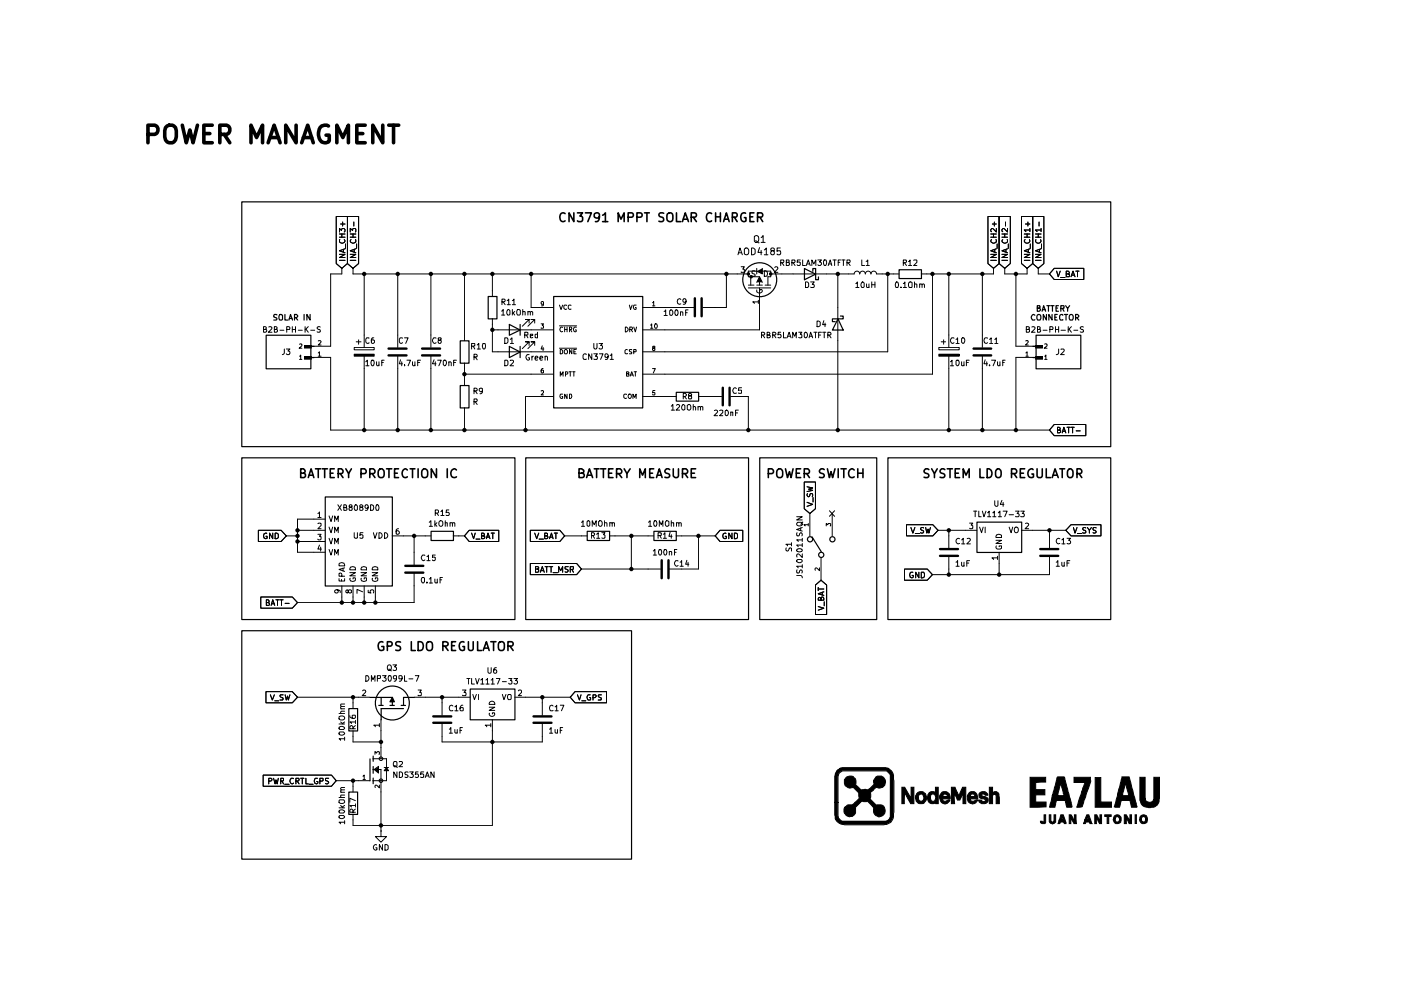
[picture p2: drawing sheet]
<svg xmlns="http://www.w3.org/2000/svg" width="297mm" height="210mm" viewBox="0 0 297 210" stroke-linecap="round" stroke-linejoin="round" font-family="sans-serif">
<g fill="none" stroke="#000" stroke-width=".21">
<path d="M71.3 45.9h2.4v10l-1.2 1-1.2-1zM72 53.9h1.2l-1.2 .7h1.2M72 49.2v-.8l.4 .5 .1-.4 .4-.1 .3 .3v.3l-.2 .2M72 55.2h1.2M72 50.3h1.2M72 49.6h1.2M72.1 50.8l-.1 .5a.67 .67 0 0 0 .6 .3 .67 .67 0 0 0 .6-.5l-.2-.3M72.2 47.5h1M72.5 49.6v.7M72.5 56.9v1.2h-2.4v15.3h-4.7M72.6 47.1v.8M72.8 52.9v.5"/>
<path d="M73.2 52.7l-1.2 .5 1.2 .4M73.2 51.7v1M73.7 45.9h2.3v10l-1.2 1-1.1-1zM74.3 53.9h1.1l-1.1 .7h1.1M74.3 49.2v-.8l.5 .5 .1-.5h.4l.1 .2v.6M74.3 55.2h1.1M74.3 50.3h1.1M74.3 49.6h1.1M74.4 50.8l-.1 .3a.67 .67 0 0 0 .5 .5 .67 .67 0 0 0 .6-.3v-.5M74.8 49.6v.7M74.8 56.9v1.2h83.9M75 47.1v.8"/>
<path d="M75.1 52.9v.5M75.4 52.7l-1.1 .5 1.1 .4M75.6 51.7v1M77.2 58.1v15.6M84.3 58.1v15.6M91.4 58.1v15.6M98.5 58.1v14.1M104.4 58.1v4.7M112.6 58.1v7.1h4.7M154 58.1v7.1h-5M156.5 54l.4-1.4 .5 1.4M156.5 53.6h.7"/>
<path d="M157.1 56.6h.7l-.3 .5h.3v.6h-.7M157.8 52.8l.4-.2a.73 .73 0 0 1 .6 .7 .73 .73 0 0 1-.6 .7l-.4-.2zM159.2 58.8v1.7M159.3 52.6h.4l.4 .3v.8l-.4 .3h-.4zM159.9 50.1l.4-.1a.73 .73 0 0 1 .6 .7 .73 .73 0 0 1-.6 .7l-.4-.3zM160.1 57.5l-.5-.1-.2 .2v.3l.7 .4-.2 .3h-.5M160.2 51.1l.8 .4M160.4 59.9l.6-1.2 .6 1.2M160.4 56.9v1.2M161 52.5l-.3 1h.8M161 59.9v.6M161.4 50.4l.4-.4v1.4"/>
<path d="M161.4 53.1v.9M161.4 51.4h.8M161.6 56.9v1.2l-1.2-.6h-1.7v1.2h2.3M161.6 57.5h1.8v1.2h-.6v1.8M162.1 57.4a.66 .66 0 0 1 .6 .4 .66 .66 0 0 1-.2 .8h-.4zM162.1 53l.4-.4v1.4M162.1 54h.7M163.4 58.1h17.7a.59 .59 0 0 1 .6-.6 .59 .59 0 0 1 .6 .6 .59 .59 0 0 1 .6-.6 .59 .59 0 0 1 .6 .6 .59 .59 0 0 1 .6-.6 .59 .59 0 0 1 .6 .6 .59 .59 0 0 1 .6-.6 .59 .59 0 0 1 .5 .6h4.8M163.7 53.2h-.2l-.1-.3 .1-.2 .4-.1 .3 .1-.1 .5h-.4a.44 .44 0 0 0-.2 .6 .44 .44 0 0 0 .7 0v-.5l-.3-.1M164.3 56.7l.4-.1 .2 .3-.7 .8h.7M165.4 52.6h-.6v.7l.6-.1v.7l-.5 .1-.1-.2M165.5 55.7l.6-.1v-.5h-.6v1.2"/>
<path d="M165.8 55.7l.4 .6M166.7 55.6h.5l.1-.4-.6-.1v1.2l.6-.1 .1-.3-.3-.3M167.9 55.7l.6-.1v-.5h-.6v1.2M168.1 55.7l.5 .6M169.7 55.1h-.6l-.1 .5h.7v.5l-.2 .2h-.3l-.2-.2M170.2 55.1v1.2h.6M170.8 59.8h.3l.3 .3v.6l-.1 .3h-.5zM170.9 56.3l.5-1.2 .4 1.2M171.1 56h.5M171.9 59.8h.7l-.4 .5 .4 .2v.3l-.1 .2-.6-.1M172.1 56.3v-1.2l.5 .9 .4-.9v1.2M173.4 55.1h.8l-.5 .4 .4 .1 .1 .4-.3 .3h-.3l-.2-.2"/>
<path d="M174.7 55.2l.1-.1a.59 .59 0 0 1 .5 .4 .59 .59 0 0 1-.1 .6l-.2 .2-.3-.2zM175.6 56.3l.4-1.2 .4 1.2M175.7 56h.6M176.6 55.1h.7M177 55.1v1.2M177.6 58.1v33.1M177.7 55.6h.4M178.2 55.1h-.5v1.2M178.5 55.1h.7M178.8 55.1v1.2M179.6 55.7l.6-.1v-.5h-.6v1.2M179.8 55.7l.5 .6"/>
<path d="M182.7 59.9l.3-.1 .2 .2v.8l-.2 .2h-.3l-.2-.5zM182.7 55.1v1.2h.6M183.6 55.5l.4-.4v1.2M183.6 56.3h.7M184.8 59.8v1.2M185.5 59.8v1.2M188.2 58.1v16.5h-52M190.1 59.8a.75 .75 0 0 1 .2 1.2h-.3l-.2-.5 .1-.6zM191.5 55.7l.6-.1v-.5h-.6v1.2M191.8 55.7l.4 .6M192.6 55.5l.4-.4v1.2M192.6 56.3h.7"/>
<path d="M192.7 59.9l.3-.1 .4 .1-.1 1.1h-.5l-.2-.4zM193.7 55.2h.7v.4l-.7 .7h.7M193.9 59.8v1.2M197.7 58.1v21.2h-61.5M201.2 58.1v15.6M208.3 58.1v15.6M209.5 45.9h2.3v10l-1.1 1-1.2-1zM210.1 53.9h1.1l-1.1 .7h1.1M210.1 55.2h1.1M210.1 50.3h1.1M210.1 49.6h1.1M210.2 50.8l-.1 .3a.67 .67 0 0 0 .5 .5 .67 .67 0 0 0 .6-.3v-.5"/>
<path d="M210.4 47.5h.8M210.7 56.9v1.2h-15.4M210.7 49.6v.7M210.8 47.1v.8M210.9 52.9v.5M211.2 52.7l-1.1 .5 1.1 .4M211.2 48.4v.8l-.8-.8-.3 .3 .1 .4M211.4 51.7v1M211.8 45.9h2.4v10l-1.2 1-1.2-1zM212.4 53.9h1.2l-1.2 .7h1.2M212.4 55.2h1.2M212.4 50.3h1.2"/>
<path d="M212.4 49.6h1.2M212.6 50.8l-.2 .3a.67 .67 0 0 0 .5 .5 .67 .67 0 0 0 .7-.3l-.1-.5M213 56.9v1.2h4.8v-1.2M213 49.6v.7M213.2 47.1v.8M213.3 52.9v.5M213.6 52.7l-1.2 .5 1.2 .4M213.6 48.4v.8l-.8-.8-.4 .3 .2 .4M213.8 51.7v1M215.4 58.1v15.3h4.7M216.6 45.9h2.3v10l-1.1 1-1.2-1zM217.2 53.9h1.2l-1.2 .7h1.2"/>
<path d="M217.2 55.2h1.2M217.2 50.3h1.2M217.2 49.6h1.2M217.3 50.8a.52 .52 0 0 0 .4 .8 .52 .52 0 0 0 .6-.7v-.1M217.4 47.5h1M217.8 49.6v.7M217.9 47.1v.8M218 52.9v.5M218.4 52.7l-1.2 .5 1.2 .4M218.4 48.8h-1.2l.3 .3M218.4 48.4v.7M218.4 51.7v1"/>
<path d="M218.9 45.9h2.4v10l-1.2 1-1.2-1zM219.5 53.9h1.2l-1.2 .7h1.2M219.5 55.2h1.2M219.5 50.3h1.2M219.5 49.6h1.2M219.6 50.8a.55 .55 0 0 0 .5 .8 .55 .55 0 0 0 .5-.8M220.1 56.9v1.2h2.4M220.1 49.6v.7M220.3 47.1v.8M220.4 52.9v.5M220.7 52.7l-1.2 .5 1.2 .4M220.7 48.8h-1.2l.4 .3"/>
<path d="M220.7 48.4v.7M220.8 51.7v1M223.5 56.9h6.3v2.4h-6.3l-1-1.2zM224 57.5l.4 1.2 .4-1.2M224.9 58.8h.9M226.1 58.1l.6-.1v-.3l-.2-.2h-.4v1.2h.6v-.5l-.2-.1M227.1 58.7l.4-1.2 .4 1.2M227.2 58.3h.6M228.1 57.5h.7M228.4 57.5v1.2M55.9 69.8h.5v-.5h-.5v1.1h.4l.3-.4-.4-.2M57 69.3h.4l.3 .3-.8 .8h.8"/>
<path d="M58.2 69.8h.5v-.5h-.5v1.1h.4l.2-.4-.3-.2M59.4 70h.8M60.3 74v.8l-.4 .4M60.7 74h.8l-.5 .4 .4 .1v.6l-.5 .1-.2-.2M60.8 69.8h.6v-.5h-.6v1.1M62 69.8h.7M62 69.3v1.1M62.7 69.3v1.1M63.2 70h.9M63.5 75.5l.3-.2v.9M63.5 73h.5v.3l-.6 .5h.6M63.5 76.2h.5"/>
<path d="M64.6 75.6h1.4v.6h-1.4zM64.6 73.2h1.4v.6h-1.4zM64.7 69.3v1.1M64.9 69.8l.5 .6M65.4 75.8h4.7v15.4h152.4M65.4 69.3l-.7 .6M65.9 70h.8M67.5 74.8l.2-.2v.9M67.5 72.3l.4-.1 .2 .2-.6 .8h.6M67.5 75.5h.6M67.9 69.3h-.4l-.3 .2 .3 .3 .4 .2v.4h-.7M75.1 73.7h4.2v.5h-4.2z"/>
<path d="M75.1 75.1h4.2v.4h-4.2zM75.5 72.5h1M76 72.1v.9M77.2 75.5v15.7M77.6 76.7l.3-.3v1.2M77.6 77.6h.6M78.2 71.7l-.5-.1-.1 .3v.7l.3 .2 .3-.2M78.7 76.5l.1-.1a.59 .59 0 0 1 .6 .3 .59 .59 0 0 1-.2 .7l-.1 .2-.4-.2zM79.2 71.6h-.3l-.2 .3v.7l.5 .2 .2-.2v-.3l-.2-.2h-.5v.2M79.8 76.7v.7l.2 .2 .3-.2M80.3 76.7v.9M80.9 76.9h.4"/>
<path d="M81.4 76.4h-.5v1.2M84.3 75.5v15.7M84.9 76.3l-.2 .8h.6M85.2 76.7v.9M85.3 71.7l-.5-.1-.1 .3 .1 .7 .2 .2 .3-.2M85.8 77.4v.2M85.8 71.6h.7l-.5 1.2M86.3 76.4h.7l-.5 1.2M87.5 76.7v.7l.1 .2 .4-.2M88 76.7v.9M88.6 76.9h.4M89.2 76.4h-.6v1.2"/>
<path d="M91.4 75.5v15.7M92 76.3l-.3 .8h.8M92.3 76.7v.9M92.5 71.7l-.6-.1a.67 .67 0 0 0-.2 .7 .67 .67 0 0 0 .5 .5l.3-.2M92.8 76.4h.8l-.6 1.2M93.1 72.1l-.2-.2 .1-.3h.5v.5h-.5l-.1 .2v.3l.2 .2 .5-.2-.1-.5h-.2M94 76.5l.1-.1a.6 .6 0 0 1 .6 .4 .6 .6 0 0 1-.2 .7l-.3 .1-.2-.3zM95.2 76.9l.1-.2 .4 .2v.7M95.2 76.7v.9M96.2 76.9h.4M96.8 76.4h-.6v1.2M98.5 77v4.7"/>
<path d="M98.5 79.3h18.8M100 73.4l.7-.1v-.4l-.7-.1v1.2M100.3 73.4l.4 .6M100.5 75.7h.6v-.5l-.6-.1v1.2M100.8 75.7l.4 .6M101.2 73.2l.3-.4v1.2M101.2 74h.7M102.4 72.9v-.1a.59 .59 0 0 1 .6 .4 .59 .59 0 0 1-.1 .6l-.2 .2-.3-.2zM104.4 67.6v7h12.9M104.4 69.9h12.9M106.3 66l.4-.4v1.2M106.3 66.8h.7"/>
<path d="M106.4 64l.6-.1 .1-.3-.2-.2h-.5v1.2M106.7 64l.4 .6M107 76.4h.5l.2 .2v.6l-.3 .4h-.4zM107 71.6h.5l.2 .3v.6l-.3 .3h-.4zM107.5 63.8l.4-.4v1.2M107.5 64.6h.7M107.6 65.7l.3-.1 .2 .3v.7l-.2 .2h-.3l-.2-.4zM108.2 76.5l.5-.1 .2 .3-.8 .9h.8M108.2 72l.3-.4v1.2M108.2 72.8h.7M108.6 63.8l.4-.4v1.2M108.6 65.6v1.2"/>
<path d="M108.6 64.6h.7M108.8 66.4l.3 .4M109.1 66l-.5 .5M109.8 65.6l.5 .2v.8l-.1 .2h-.5a.86 .86 0 0 1 .1-1.2zM110.8 66.1h.5v.7M110.8 65.6v1.2M111.3 71h.5l.1-.5-.6-.1v1.2M111.6 71l.3 .6M111.9 66.1l.4-.1 .1 .2v.6M111.9 66v.8M112.2 73.2v-.7h-.8h.8l-1.5 1.4M112.2 68.5v-.8h-.8h.8l-1.5 1.5"/>
<path d="M112.2 75.2h-.4a.67 .67 0 0 0-.3 .7 .67 .67 0 0 0 .5 .5l.3-.2v-.3h-.3M112.4 66.2l.2-.2 .3 .2v.6M112.4 71.2l.5-.1v-.2h-.5v.6h.5M112.8 75.5v.9M113.1 75.5l-.3 .3M113.4 73.2v-.7h-.8h.8l-1.5 1.4M113.4 68.5v-.8h-.8h.8l-1.5 1.5M113.5 75.9h.5l-.1-.4-.4 .2v.5l.1 .2 .4-.1M114 70.9l-.5 .1v.5h.5M114 70.4v1.2M114.5 75.9h.6l-.2-.4-.4 .2v.5l.1 .2 .4-.1M114.7 68.7h.5l-.2 .3 .2 .1v.4h-.5"/>
<path d="M115 73.3l-.3 .7h.6M115.1 78.1h-.2l-.2 .8 .2 .2 .3-.1-.1-.5h-.3l-.1 .2M115.1 73.7v.6M115.2 64.3l-.1 .2h-.3l-.1-.4 .2-.2 .3 .1v.7l-.4 .2M115.6 75.7l.1-.2 .4 .2v.7M115.6 75.5v.9M118.6 64.7l.4 .9 .3-.9M118.6 69.1h3.7M118.6 73.8h3.7M118.8 74.1l.5 .2v.5l-.2 .2h-.3zM118.8 79.8v-1l.2 .7 .4-.7v1M119.3 69.4a.45 .45 0 0 0-.6 .4 .45 .45 0 0 0 .6 .5"/>
<path d="M119.7 69.3v1.1M119.7 69.8h.5M119.9 74.1h.2a.59 .59 0 0 1 0 .9l-.4-.1a.6 .6 0 0 1 .2-.8zM119.9 79.3h.3l.2-.3-.2-.2h-.3v1M120.1 64.8l-.4-.1-.2 .2v.5l.4 .2 .2-.1M120.2 69.3v1.1M120.6 78.8h.6M120.7 69.8h.5v-.2l-.1-.3h-.4v1.1M120.9 69.8l.3 .6M120.9 78.8v1M121.1 64.8l-.5-.1-.1 .2v.5l.3 .2 .3-.1M121.2 74.1v.9l-.5-.9v.9"/>
<path d="M121.4 78.8h.5M121.7 74.6h.3M121.7 78.8v1M122.2 69.4a.45 .45 0 0 0-.6 .4 .45 .45 0 0 0 .6 .5v-.4h-.2M122.2 74.1h-.5v.9h.5M124.3 75.2l-.3-.2-.4 .4v.5l.2 .3 .5-.1M125.5 75v1.2l-.7-1.2v1.2M125.9 75h.8l-.5 .5h.4l.1 .2-.1 .5-.7-.1M125.9 72.8v.9l.3 .3 .4-.3v-.9M127 72.8h.8l-.5 .4 .5 .3-.1 .4-.5 .1-.2-.2M127.1 75h.7l-.5 1.2M128.9 75.5l-.2 .3-.4-.1v-.5l.4-.2a.81 .81 0 0 1 0 1.2h-.3"/>
<path d="M129.4 75.4l.3-.4v1.2M129.4 76.2h.6M132.6 69.3h.2l.4 .5-.4 .6h-.2zM132.8 79.2h.5v-.2l-.1-.2h-.4v1h.5v-.5l-.1-.1M133 74.2l-.2-.1-.3 .2v.5l.2 .2 .3-.1M133.4 64.7l.3 .9 .3-.9M133.5 69.8h.5v-.4l-.5-.1v1.1M133.6 79.8l.3-1 .4 1M133.7 79.5h.5M133.8 69.8l.3 .6M133.9 74.2h-.5l.2 .4 .3 .1v.3h-.5M134.4 69.3l.3 1.1 .3-1.1"/>
<path d="M134.4 74.6h.4l.1-.4-.5-.1v.9M134.5 78.8h.5M134.7 78.8v1M134.9 64.7h-.4a.48 .48 0 0 0-.2 .6 .48 .48 0 0 0 .6 .2v-.3h-.2M136.2 65.2h11M137.9 68.9l.3-.2v.9M137.9 69.6h.5M138.3 64.2l.3-.3v1M138.3 78.1h.6l-.4 1M138.3 64.9h.6M138.5 73.8l-.2-.2 .1-.2h.4l.1 .3-.6 .3 .2 .3h.4v-.4l-.2-.1M138.9 68.7a.47 .47 0 0 1 .5 .4 .47 .47 0 0 1-.5 .5l-.1-.3z"/>
<path d="M140.8 66l.3-.3v1.2M140.8 66.9h.7M142.1 65.8l.2-.1a.64 .64 0 0 1 .4 .6 .64 .64 0 0 1-.5 .6l-.2-.3zM143.2 65.8l.3-.1a.78 .78 0 0 1 0 1.2l-.3-.1zM144.3 66.2l.4-.1 .1 .8M144.3 66.1v.8M144.4 63.5l-.3-.2a.6 .6 0 0 0-.5 .6 .6 .6 0 0 0 .5 .6l.3-.1M145.4 66.3h.3M145.5 63.8a.35 .35 0 0 1-.4 .3 .35 .35 0 0 1-.3-.3l.1-.4 .3-.1a.73 .73 0 0 1-.1 1.2h-.2M145.9 65.7h-.5v1.2M158.7 61h4.7M158.7 60.5h1.2"/>
<path d="M160.4 61.5v.4a.67 .67 0 0 0 .7 .2 .67 .67 0 0 0 .5-.5l-.1-.2h-.4v.2M160.4 60.5h1.2M160.8 64h-1.2l.3 .3M160.8 63.7v.6M161 61v8.9h-24.8M161.5 71h.5l.1-.1v-.4l-.6-.1v1.2M161.7 71l.4 .6M162.2 60.5h1.2M162.6 71h.6v-.5l-.6-.1v1.2h.5l.2-.4-.3-.2M163.8 71h.5l.2-.1-.1-.4-.6-.1v1.2M164.1 71l.4 .6M165.5 70.4h-.5l-.1 .6 .2-.1 .4 .1v.5h-.6"/>
<path d="M166.1 70.4v1.2h.6M166.9 71.6l.4-1.2 .4 1.2M167 71.3h.6M168.1 71.6v-1.2l.4 .9 .3-.9v1.2M169.3 70.4h.7l-.3 .5 .3 .1v.5h-.7M170.6 70.5l.3-.1a.64 .64 0 0 1 .3 .7 .64 .64 0 0 1-.4 .5l-.3-.2zM171.5 71.6l.4-1.2 .4 1.2M171.6 71.3h.6M172.6 70.4h.6M172.9 70.4v1.2M173.2 68.1h.4l.3 .2v.7l-.3 .3h-.4zM173.6 71h.4"/>
<path d="M174.2 70.4h-.6v1.2M174.4 70.4h.7M174.7 68l-.3 .8h.7M174.8 70.4v1.2M174.9 68.5v.8M175.5 71h.5l.2-.1-.1-.4-.6-.1v1.2M175.8 71l.4 .6M181.4 60.1l.4-.3v1.2M181.4 61h.7M183.7 60.2l.1 .8 .4-.1M184.2 60.2v.8M184.8 60.4h.7"/>
<path d="M191 60.9v.1M191.5 60.1l.4-.3v1.2M191.5 61h.7M193.9 60.3h.5v.7M195 60.3l.3-.1 .2 .2v.6M195 60.2v.8M195.5 60.4l.2-.2 .3 .2v.6M199.1 73.7h4.3v.5h-4.3zM199.1 75.1h4.3v.4h-4.3zM199.6 72.5h.9M200.1 72.1v.9M201.2 75.5v15.7"/>
<path d="M201.5 76.7l.3-.3v1.2M201.5 77.6h.7M202.3 71.7l-.5-.1a.67 .67 0 0 0-.3 .7 .67 .67 0 0 0 .5 .5l.3-.2M202.7 76.5l.2-.1a.6 .6 0 0 1 .5 .4 .6 .6 0 0 1-.2 .7l-.3 .1-.2-.3zM202.7 72l.3-.4v1.2M202.7 72.8h.7M203.9 76.7v.8l.3 .1 .2-.2M203.9 71.8l.1-.2a.6 .6 0 0 1 .6 .5 .6 .6 0 0 1-.2 .6l-.3 .1-.2-.2zM204.4 76.7v.9M204.9 76.9h.4M205.5 76.4h-.6v1.2M208.3 75.5v15.7"/>
<path d="M208.9 76.3l-.3 .8h.8M209.2 76.7v.9M209.4 71.7l-.5-.1a.67 .67 0 0 0-.3 .7 .67 .67 0 0 0 .5 .5l.3-.2M209.8 77.4v.2M209.8 72l.3-.4v1.2M209.8 72.8h.7M210.2 76.4h.9l-.5 1.2M210.9 72l.3-.4v1.2M210.9 72.8h.7M211.5 76.7v.7l.2 .2 .3-.2M212 76.7v.9M212.6 76.9h.3"/>
<path d="M213.1 76.4h-.5v1.2M217.5 74.8l.3-.2v.9M217.5 72.3l.4-.1 .1 .3-.6 .7h.6M217.5 75.5h.5M217.6 69.8h.4l.3-.2-.1-.3h-.6v1.1h.5h.2v-.5l-.3-.1M218.8 69.3h.4l.3 .3-.8 .8h.8M219.6 75.6h1.4v.6h-1.4zM219.6 73.2h1.4v.6h-1.4zM220 69.8h.5v-.5h-.5v1.1h.4l.2-.4-.3-.2M220.1 75.8h-4.7v15.4M221.1 70h.9M221.5 75.5l.2-.2v.9"/>
<path d="M221.5 73h.5v.3l-.6 .5h.6M221.5 76.2h.5M222.6 69.8h.6v-.5h-.6v1.1M223.8 69.8h.7M223.8 69.3v1.1M224.5 74v.8l-.2 .3-.4 .1M224.5 69.3v1.1M225 74.1l.5-.1 .1 .3-.7 .9h.7M225 70h.9M226.5 69.3v1.1M226.7 69.8l.5 .6M227.2 69.3l-.7 .6"/>
<path d="M227.7 70h.8M229.7 69.3h-.4l-.3 .2 .3 .3 .4 .2v.4h-.7M98.5 86.4v4.8M100.5 85.2l.6-.1v-.5h-.6v1.2M100.5 82.9h.6v-.5l-.6-.1v1.2M100.8 85.2l.4 .6M100.8 82.9l.4 .6M102.3 82.8l-.2 .3h-.2l-.3-.3 .1-.4h.6v.8l-.5 .3M114.7 82.9h.5v.3l-.5 .5h.5M117.3 84.1h-5.9v7.1M119.3 83.6h-.4a.48 .48 0 0 0-.2 .6 .48 .48 0 0 0 .6 .2v-.3h-.2M120.2 83.6v.9l-.5-.9v.9"/>
<path d="M120.7 83.6h.4a.53 .53 0 0 1 .1 .5 .53 .53 0 0 1-.5 .4zM132.8 83.7l-.4-.1-.2 .1v.5l.4 .3 .2-.1M133.3 83.7v-.1a.47 .47 0 0 1 .6 .4 .47 .47 0 0 1-.5 .5 .6 .6 0 0 1-.1-.8zM134.2 84.5v-.9l.3 .6 .4-.6v.9M136.2 84.1h7.1M138.9 82.8h-.5l-.1 .5 .5-.1 .1 .5h-.6M142.3 86.1l.4-.3v1.2M142.3 87h.7M143.4 85.9l.4-.1 .3 .3-.8 .9h.8M144.7 85.9l.2-.1 .3 .2v.8l-.3 .2a.66 .66 0 0 1-.2-1.1zM144.9 84.1h.4l.2-.4-.2-.3h-.4v1.2M145.1 84.1l.4 .5"/>
<path d="M145.7 85.9l.5-.1a.78 .78 0 0 1 0 1.2l-.5-.2zM146.2 83.9h-.2a.31 .31 0 0 1 .1-.4 .31 .31 0 0 1 .5 .1v.3h-.4l-.2 .3v.4h.6v-.2v-.2l-.2-.3M147 86.3l.3-.1 .2 .2v.6M147 85.8v1.2M148 86.3h.5v.7M148 86.2v.8M148.1 84.1h4.9M148.5 86.4l.2-.2 .3 .1v.7M151.5 87h.4l.2 .3-.7 .8h.7M152.6 87h.6v.5l-.6 .6h.6M153.8 87h.3a.64 .64 0 0 1 .4 .6 .64 .64 0 0 1-.5 .5l-.2-.2zM154.9 87.5l.5-.1v.7"/>
<path d="M154.9 84.1h3.8v7.1M154.9 87.4v.7M156 87.5h.4M156.1 82.4l-.2-.2a.67 .67 0 0 0-.5 .5 .67 .67 0 0 0 .2 .7l.5-.1M156.5 87h-.5v1.1M157.2 82.2h-.6l-.1 .6 .6-.1 .1 .6h-.7M223.5 90h6.7v2.4h-6.7l-1-1.2zM224.2 91.2l.5-.1v-.4l-.5-.1v1.2h.4l.3-.4-.4-.2M225.2 91.8l.4-1.2 .4 1.2M225.3 91.4h.6M226.2 90.6h.7M226.6 90.6v1.2"/>
<path d="M227.1 90.6h.7M227.4 90.6v1.2M228.2 91.4h.8M54.8 112.4h4.8l1.1 1.2-1.1 1.2h-4.8zM56.6 113.1l-.3-.1a.61 .61 0 0 0-.4 .7 .61 .61 0 0 0 .5 .5l.2-.1v-.4h-.2M57.8 113v1.2l-.7-1.2v1.2M58.3 113h.4l.3 .3v.7l-.3 .2h-.4zM60.7 113.6h2.4M63.1 112.4h5.8M63.1 114.8h5.8M67.4 108.9l.3-.4v1.2M67.4 111h.7v.4l-.7 .7h.7"/>
<path d="M67.4 113.3h.7l-.4 .4 .4 .1v.5l-.2 .2h-.3l-.2-.2M67.4 109.7h.7M67.7 115.6l-.3 .8h.8M68 116v.8M68.9 110.1h-5.8v7h5.8M69.8 109.4l.4 1.2 .3-1.2M69.8 111.8l.4 1.1 .3-1.1M69.8 114.1l.4 1.2 .3-1.2M69.8 116.5l.4 1.2 .3-1.2M71 110.6v-1.2l.4 .8 .3-.8v1.2M71 112.9v-1.1l.4 .8 .3-.8v1.1M71 115.3v-1.2l.4 .9 .3-.9v1.2"/>
<path d="M71 117.7v-1.2l.4 .8 .3-.8v1.2M71.6 107l.8 1.2M71.9 119.5a.66 .66 0 0 1 .7-.2 .66 .66 0 0 1 .5 .7h-1.2zM72.4 107l-.8 1.2M72.9 107.6l.5-.1v-.4l-.5-.1v1.2h.5l.2-.3-.4-.3M74.3 107.5h-.2a.31 .31 0 0 1 .1-.4 .31 .31 0 0 1 .4 .1v.3l-.5 .1v.6h.5l.1-.2-.1-.4-.2-.1M75.1 112.9v1l.3 .2 .4-.1v-1.1M75.3 107.1l.2-.1 .3 .3v.7l-.2 .2h-.3l-.2-.4zM76.5 107.5l-.2-.1v-.2l.4-.2 .3 .4-.7 .3 .1 .5h.4l.2-.2v-.2l-.3-.3M77 112.9h-.6l-.1 .6 .2-.1h.3l.2 .1v.5h-.7M78.1 107.5a.35 .35 0 0 1-.4 .3 .35 .35 0 0 1-.3-.3l.1-.4h.5v.8l-.2 .3h-.3M78.6 107a.66 .66 0 0 1 .6 .5 .66 .66 0 0 1-.2 .7h-.4z"/>
<path d="M79.2 112.9l.3 1.2 .4-1.2M79.9 107a.75 .75 0 0 1 .3 1.2h-.4l-.1-.4 .1-.6zM80.3 112.9a.6 .6 0 0 1 .7 .6 .6 .6 0 0 1-.7 .6zM81.5 112.9a.6 .6 0 0 1 .7 .6 .6 .6 0 0 1-.7 .6zM83.1 113.6h8.3M84.5 112.1l-.5 .3v.8h.6l.1-.4-.3-.3h-.2l-.2 .3M87.8 113.6v6.1M90.1 117.8l-.5-.1a.67 .67 0 0 0-.3 .7 .67 .67 0 0 0 .5 .5l.3-.2M90.5 118l.3-.3v1.2M90.5 118.9h.7M91 110.7l.4-.3v1.2M91 111.6h.7"/>
<path d="M92.2 110.4v1.2M92.3 117.7h-.6v.5h.6v.5l-.2 .2-.4-.2M92.3 108.8h.5l.2-.2v-.3l-.2-.2h-.5v1.2M92.3 111.2l.3 .4M92.6 110.8l-.4 .5M92.6 108.8l.4 .5M93.1 110.6l.3-.2a.6 .6 0 0 1 .5 .6 .6 .6 0 0 1-.5 .6l-.4-.4zM93.5 108.5l.3-.4v1.2M93.5 109.3h.6M94.4 110.9l.4-.1v.8M94.4 110.4v1.2M95.2 108.1h-.5l-.1 .6 .5-.1 .1 .2v.3l-.1 .2-.5-.1"/>
<path d="M95.4 110.9l.4-.1 .1 .8M95.4 110.8v.8M95.9 111l.1-.2h.4v.8M96.1 113.6h2.4M99.5 112.4h6.2v2.4h-6.2l-1-1.2zM100 113l.4 1.2 .4-1.2M100.9 114.3h.9M102.1 113.6l.5-.1v-.4l-.5-.1v1.2h.4l.3-.4-.4-.2M103.1 114.2l.4-1.2 .4 1.2M103.2 113.9h.6M104.1 113h.7M104.5 113v1.2"/>
<path d="M112.4 119.5h9.9l1 1.1-1 1.2h-9.9zM112.4 112.4h6.3l1 1.2-1 1.2h-6.3zM113.4 113l.4 1.2 .4-1.2M114.3 114.3h.9M115.5 113.6h.4l.2-.1v-.4l-.6-.1v1.2l.6-.1 .1-.3-.3-.2M116.5 114.2l.4-1.2 .4 1.2M116.6 113.9h.6M117.5 113h.7M117.9 113v1.2M119.7 113.6h4.8M123.3 110.7l.3-.3v1.2M123.3 111.6h.7"/>
<path d="M124.5 110.5l.3-.1 .3 .3v.6l-.3 .3-.3-.3zM125.4 113.5h.5l.2-.1-.1-.4-.6-.1v1.2M125.6 111.6v-1.2l.4 .9 .4-.9v1.2M125.6 113.5l.5 .6M126.5 113.3l.3-.4v1.2M126.5 114.1h.7M126.9 110.6l.5-.2a.65 .65 0 0 1 .3 .7 .65 .65 0 0 1-.5 .5l-.3-.2zM127.6 112.9h.7l-.4 .5 .4 .1v.5h-.7M128.2 110.9l.4-.1 .1 .8M128.2 110.4v1.2M129.2 113.6h9.4M129.3 110.9l.4-.1 .1 .8"/>
<path d="M129.3 110.8v.8M129.8 111v-.2h.4l.1 .8M133.9 113.6v7M137.5 110.7l.3-.3v1.2M137.5 111.6h.7M138.5 116.8l.4-.3v1.2M138.5 117.7h.7M138.7 110.5l.3-.1a.78 .78 0 0 1 0 1.2l-.3-.1zM139.5 113.5h.6l.1-.5-.7-.1v1.2M139.7 116.6l.3-.1a.69 .69 0 0 1-.1 1.2l-.3-.5zM139.8 111.6v-1.2l.4 .9 .3-.9v1.2M139.9 113.5l.3 .6"/>
<path d="M140.6 113.3l.4-.4v1.2M140.6 114.1h.7M140.8 116.6l.3-.1a.69 .69 0 0 1-.1 1.2l-.3-.5zM141.3 110.4l.5 .2v.8l-.5 .2a.78 .78 0 0 1 0-1.2zM141.9 117l.4-.1 .1 .8M141.9 116.9v.8M142.1 112.9l-.3 .8h.7M142.3 110.9l.5-.1v.8M142.3 110.4v1.2M142.3 113.4v.7M143 117.1h.3M143.3 113.6h8.3"/>
<path d="M143.4 110.9l.4-.1 .1 .8M143.4 110.8v.8M143.5 116.5h-.5v1.2M143.8 119l-.5-.1a.67 .67 0 0 0-.3 .6 .67 .67 0 0 0 .5 .6l.3-.2M143.9 111l.1-.2h.4v.8M144.2 119.2l.3-.3v1.2M145.6 118.8l-.2 .8h.6M145.9 119.2v.9M148.1 113.6v7h-6.2M152.7 112.4h4.8v2.4h-4.8l-1.1-1.2zM153.9 113.1l-.2-.1a.61 .61 0 0 0-.5 .7 .61 .61 0 0 0 .6 .5l.2-.1v-.4h-.2M155.2 113v1.2l-.7-1.2v1.2"/>
<path d="M155.7 113h.3l.4 .3v.7l-.4 .2h-.3zM166.7 116.2v.6h.4l.2-.6h.3h.2v.6M167.8 115.4h-1.2l.4 .3M167.8 115.1v.6M168.9 109.6h1.2l-1.2 .6h1.2M169 118.7l.8-.1 .3 .4a.64 .64 0 0 1-.6 .3 .64 .64 0 0 1-.6-.4zM169 116.4h1l.1 .4a.78 .78 0 0 1-1.2 0zM169 112.9v.7h.3l.5-.7 .3 .3-.1 .4M169.1 110.7h.8l.2 .6a.65 .65 0 0 1-.7 .2 .65 .65 0 0 1-.5-.5zM169.8 111.9v.6M170.1 117.4v.8l-.9-.8-.3 .3 .1 .4M170.1 115.6h-1.2l.3 .3"/>
<path d="M170.1 114.5h-1.2l.3 .3M170.1 111.8l-1.2 .5 1.2 .3M170.1 114.1v.7M170.1 115.2v.7M170.1 119.7v.7M170.2 110.7l-.4 .6M170.5 102.2h2.4v5.7l-1.2 1-1.2-1zM171.1 106.5l1.2 .4-1.2 .5M171.1 103.2l1.2 .3-.9 .2 .9 .3-1.2 .2M171.2 104.6l-.1 .5 .3 .2 .2-.1 .3-.6h.3v.7M171.4 111.3h-1l.3 .2M171.4 111v.5"/>
<path d="M171.7 108.9v4.7M172.4 105.5v.9M174.1 118.3v4.7M175.2 111.5v-.5l.3 .3 .1-.3h.4v.5M175.9 108.3l1.1 1.2M176.4 108.9v4.7M177 108.3l-1.1 1.2M192.2 111.3h5.6l1.1 1.1-1.1 1.2h-5.6zM193.1 111.8l.4 1.2 .5-1.2M194.1 113.1h.9M195.8 111.9l-.4-.1-.2 .3 .2 .3 .3 .1v.4h-.5M196.3 111.8l.2 1.2 .3-.8 .1 .8 .4-1.2"/>
<path d="M198.9 112.4h8.2M201.2 112.4v3.8M201.2 118.1v3.7M202.7 119.2l.3-.3v1.2M203.5 114.2a.55 .55 0 0 0-.8 .5 .55 .55 0 0 0 .8 .5M203.9 119.2v.7l.1 .2 .4-.2M203.9 114.5l.3-.4v1.2M203.9 115.3h.7M204.4 119.2v.9M205 119.4h.4M205.1 114.2l.4-.1 .2 .4-.7 .8h.7M205.6 110.9h.6l-.3 .4 .3 .2v.5h-.6"/>
<path d="M205.6 118.9h-.6v1.2M206.4 108.4h.7M206.8 108.4v1.2M207.5 108.4v1.2h.5M207.7 111.8l.4 1.1 .3-1.1M208.3 108.4l.3 1.2 .4-1.2M208.9 111.8v1.1M209.4 108.7l.3-.3v1.2M209.4 109.6h.7M210.5 108.7h.2l.1-.3v1.2M210.5 109.6h.7M210.9 106.2v.9l.3 .3 .4-.2v-1"/>
<path d="M211.2 114.6h1.1l-1.1 .6h1.1M211.2 115.7v.4l.3 .3h.6l.2-.2v-.5h-.5v.2M211.3 113.4h.9l.1 .1v.5h-1.1zM211.5 118.3h-1.2l.4 .3M211.5 117.9v.7M211.7 108.7l.3-.3v1.2M211.7 109.6h.6M211.8 117.1v4.7M212.4 106.1l-.3 .8h.8M212.7 108.4h.8l-.5 1.2M212.7 106.5v.9M214 111.8l.4 1.1 .3-1.1"/>
<path d="M214 109.1h.9M215.2 111.8h.2a.6 .6 0 0 1 .5 .6 .6 .6 0 0 1-.5 .5l-.3-.4zM215.3 108.4h.8l-.5 .5 .5 .2v.3l-.2 .2-.6-.1M216.4 108.4h.8l-.5 .5 .5 .2v.3l-.2 .2-.6-.1M216.6 112.4h9.4M217.4 111l.4-.1 .3 .4-.8 .8h.8M222.5 112.4v3.8M222.5 118.1v3.7h-24.8M223.9 119.2l.4-.3v1.2M224.7 114.2a.55 .55 0 0 0-.8 .5 .55 .55 0 0 0 .8 .5M225.1 119.2v.7l.2 .2 .3-.2M225.1 114.5l.4-.4v1.2"/>
<path d="M225.1 115.3h.7M225.6 119.2v.9M226.2 114.1h.8l-.4 .5 .4 .2-.1 .4h-.7M226.2 119.4h.5M226.8 118.9h-.6v1.2M227.1 111.3h6.3v2.3h-6.3l-1.1-1.2zM227.6 111.8l.3 1.2 .4-1.2M228.4 113.1h1M230.2 111.9l-.4-.1-.3 .3 .3 .3 .4 .2v.3h-.7M230.5 111.8l.5 .6 .4-.6M231 112.4v.6M232.4 111.9h-.7v.4l.7 .4-.2 .3-.5-.1"/>
<path d="M55.3 126.6h6.7l1.1 1.2-1.1 1.1h-6.7zM56.5 127.8l.5-.1v-.4l-.5-.1v1.2h.5l.1-.4-.3-.2M57.5 128.4l.3-1.2 .5 1.2M57.6 128h.6M58.5 127.2h.7M58.8 127.2v1.2M59.4 127.2h.6M59.7 127.2v1.2M60.5 127.9h.8M71.5 125.1a.35 .35 0 0 1 .2 .3 .35 .35 0 0 1-.2 .3l-.5-.1v-.5h.9l.2 .2v.3M71.9 122.7v.5h1.2v-.5M72.4 122.9v.3"/>
<path d="M72.5 122.2l-.1-.6h-.5v.6h1.2M72.5 124.2v3.6M72.7 120.5v.6M73.1 120.4l-1.2 .3 1.2 .5M73.8 125.3l.3-.2h.4v.5h-.6l-.1-.5a.31 .31 0 0 0-.4 .1 .31 .31 0 0 0 .1 .4h.3v-.1M74.2 121.4h1.2l-1.2 .7h1.2M74.3 122.6l-.1 .1a.66 .66 0 0 0 .4 .6 .66 .66 0 0 0 .8-.3l-.1-.5h-.5v.3M74.3 120.2h.9l.2 .2v.4h-1.2zM74.8 124.2v3.6M76.5 121.4h1.2l-1.2 .7h1.2M76.6 122.6l-.1 .1a.66 .66 0 0 0 .5 .6 .66 .66 0 0 0 .7-.3l-.1-.5h-.4v.3M76.7 120.2h.9l.1 .2v.4h-1.2z"/>
<path d="M76.9 125.5l-1.2-.5v.8M77.2 124.2v3.6M78.1 125.1v.5l.6 .1-.2-.1 .1-.5h.6v.6M78.9 121.4h1.2l-1.2 .7h1.2M79 122.6l-.1 .1a.66 .66 0 0 0 .5 .6 .66 .66 0 0 0 .7-.3l-.1-.5h-.4v.3M79.1 120.2h.8l.2 .2v.4h-1.2zM79.6 124.2v3.6M87.8 121.6v6.2h-24.7M89.5 122.4h.3l.2 .2v.8l-.3 .2a.71 .71 0 0 1-.2-1.2zM90.5 123.4v.2M91 122.8l.4-.4v1.2M91 123.6h.7"/>
<path d="M92.2 122.8v.6l.2 .2 .3-.2M92.7 122.8v.8M93.3 122.9h.3M93.8 122.4h-.5v1.2M113.5 120.6h.5l.2-.3-.2-.2h-.5v1.2h.5l.2-.1v-.4l-.2-.2M114.6 121.3l.4-1.2 .4 1.2M114.7 121h.5M115.6 120.1h.6M115.9 120.1v1.2M116.5 120.1h.7M116.8 120.1v1.2M117.3 121.4h.9"/>
<path d="M118.4 121.3v-1.2l.5 .9 .4-.9v1.2M120.5 120.1l-.7 .1v.4l.7 .4-.3 .3-.4-.1M120.9 120.7l.7-.1v-.4l-.7-.1v1.2M121.2 120.7l.4 .6M123.3 120.6h16.7M144.2 120.1h.7M168.9 122h.9l.2 .2 .1 .3M169 120.8v.7h.3l.5-.7 .3 .3-.1 .4M170.1 120.1h-1.2l.3 .3M172.9 124l1.2-1 1.2 1v6.3h-2.4zM173.5 128.6l1.2 .3-1.2 .5M173.5 124.5v.7"/>
<path d="M173.5 124.9h1.2M173.7 120.4v.6l-.6-.6-.3 .2 .1 .3M174.1 126.9l.1-.3 .5 .2v.5h-1.2l.1-.6h.4l.1 .6M174.3 125.6v.6M174.7 125.5l-1.2 .4 1.2 .3M174.8 127.6v.8M191.8 120.6h4.8l1.1 1.2-1.1 1.2h-4.8zM193.5 121.3h-.4a.67 .67 0 0 0-.2 .7 .67 .67 0 0 0 .5 .5l.2-.2v-.3h-.2M194.8 121.3v1.2l-.7-1.2v1.2M195.3 121.3h.5l.2 .3v.6l-.3 .3h-.4zM202.7 120.1h.7M223.9 120.1h.7"/>
<path d="M56.4 146.6h5.6l1.1 1.2-1.1 1.2h-5.6zM57.3 147.3l.4 1.1 .5-1.1M58.3 148.6h.8M60 147.3h-.6v.4l.5 .2 .1 .4-.1 .1h-.5M60.5 147.3l.2 1.1 .3-.8 .1 .8 .4-1.1M63.1 147.8h15.3M71.9 155.4l.2-.2h.7l.3 .2a.65 .65 0 0 1-.6 .5 .65 .65 0 0 1-.6-.4zM71.9 154.2a.75 .75 0 0 1 1.2 .2l-.3 .3h-.7l-.2-.2zM71.9 152a.77 .77 0 0 1 1.2 .1l-.1 .4a.72 .72 0 0 1-1.1-.2zM71.9 153.5h1.2M71.9 151.3h1.2M72.2 153.1l.5 .4"/>
<path d="M72.2 150.3h.9M73.1 156.6h-1.2l.3 .4M73.1 150.8h-.7l-.2 .2 .2 .3M73.1 149.8h-.8l-.1 .3 .2 .2M73.1 149.3h-.8l-.1 .3 .2 .2M73.1 156.3v.7M73.1 153.1l-.5 .3M74.2 151.7l.1 .4 .9 .2 .2-.2-.1-.5-.6 .1v.4l.1 .2M74.8 154.5v-.4l-.2-.3-.4 .3v.4h1.2M74.8 147.8v2.4M74.8 154.9v2.4h6M75.4 153.1h-1.2l.3 .3"/>
<path d="M75.4 152.7v.7M75.4 153.8l-.6 .5M76.9 146.5l.4-.2 .3 .3-.8 .9h.8M77.6 143.3h.4a.66 .66 0 0 1 .2 .7 .66 .66 0 0 1-.6 .4zM78.7 144.4v-1.1l.4 .8 .4-.8v1.1M79.5 159.9v-.6l.3 .4 .3-.4 .3 .1-.1 .5M80 143.8h.7v-.5h-.7v1.1M80.4 153.8h-1.2l.4 .3M80.4 153.4v.7M80.8 152.6v8.3M81.1 143.3h.8l-.5 .4 .4 .1 .1 .4-.3 .2h-.3l-.2-.1M82.2 141.1l.3-.1a.6 .6 0 0 1 .5 .6 .6 .6 0 0 1-.5 .6l-.4-.5z"/>
<path d="M82.4 141.9h.2l.4 .3M82.5 143.3a.59 .59 0 0 1 .5 .3 .59 .59 0 0 1-.1 .7l-.2 .1a.75 .75 0 0 1-.2-1.1zM83.3 141h.8l-.4 .4 .4 .2-.1 .5h-.7M84.1 143.8l-.1 .1h-.4l-.2-.1v-.4l.2-.1h.5v.8l-.2 .3h-.3M85.3 143.8l-.2 .1h-.4l-.1-.6h.5l.2 .1-.2 .9-.4 .1M85.8 143.3v1.1h.5M86.7 143.9h.8M87.8 147.8h11.9M88.1 143.3h.7l-.5 1.1M88.6 146.3h.7l-.3 .5 .3 .1v.5h-.7M93.7 153.5v3.8h21.3v-3.8M93.7 147.8v3.8"/>
<path d="M95.2 154.6l.4-.3v1.1M95.2 155.4h.7M96 149.7l-.2-.2a.67 .67 0 0 0-.6 .5 .67 .67 0 0 0 .3 .7l.5-.1M96.4 154.7v.6l.2 .1h.3M96.4 149.9l.4-.4v1.2M96.4 150.7h.7M96.9 154.7v.7M97.5 154.9h.4M98 146.3h.8l-.4 .5h.3l.1 .2-.1 .5-.7-.1M98 154.3h-.5v1.1M98.1 149.5l-.4 .2-.2 .8 .2 .2 .5-.1-.1-.6h-.4l-.2 .2M99 143.8h.7"/>
<path d="M99.3 143.8v1.2M100 143.8v1.2h.6M100.2 147.2l.4 1.1 .4-1.1M100.8 143.8l.4 1.2 .4-1.2M101.4 147.2v1.1M101.9 144.2l.4-.4v1.2M101.9 145h.7M103 144.2l.4-.4v1.2M103 145h.7M103.5 141.6v.9a.35 .35 0 0 0 .3 .3 .35 .35 0 0 0 .3-.3v-.9M103.7 149.9h1.2l-1.2 .7h1.2M103.8 151.2a.54 .54 0 0 0 .6 .7 .54 .54 0 0 0 .4-.8h-.4v.3"/>
<path d="M103.8 148.9a.61 .61 0 0 1 .7-.2 .61 .61 0 0 1 .4 .7h-1.2zM104.1 153.8h-1.2l.3 .3M104.1 153.4v.7M104.1 144.2l.4-.4v1.2M104.1 145h.7M104.4 152.6v22.4h-29.6v-2.4M105.2 143.8h.8l-.5 1.2M105.2 141.6h-.4l-.2 .9a.35 .35 0 0 0 .4 .3 .35 .35 0 0 0 .3-.3l-.1-.4-.1-.1-.5 .2M106.5 147.2l.3 1.1 .5-1.1M106.5 144.5h.9M107.8 147.2h.4l.2 .2v.8l-.2 .1h-.4l-.2-.3zM107.9 143.8h.6l-.3 .5 .3 .1v.5l-.1 .1h-.4l-.1-.1"/>
<path d="M109 143.8h.7l-.4 .5 .3 .1 .1 .4-.2 .2h-.4l-.1-.1M109.1 147.8h11.8M109.9 146.5l.2-.2h.3l.2 .2v.3l-.7 .7h.7M115 147.8v3.8M116.5 154.6l.3-.3v1.1M116.5 155.4h.7M117.3 149.7l-.3-.2a.67 .67 0 0 0-.5 .5 .67 .67 0 0 0 .3 .7l.5-.1M117.7 154.7v.6l.2 .1h.3M117.7 149.9l.3-.4v1.2M117.7 150.7h.7M118.2 154.7v.7M118.8 149.5h.7l-.5 1.2"/>
<path d="M118.8 154.9h.3M119.3 154.3h-.5v1.1M121.9 146.6h6.7v2.4h-6.7l-1-1.2zM122.4 147.3l.5 1.1 .3-1.1M123.4 148.6h.8M125.1 147.3h-.4l-.2 .2v.4l.2 .5 .5-.1v-.4h-.2M125.7 147.9h.5l.2-.4-.2-.2h-.5v1.1M127.5 147.3h-.6l-.1 .2 .1 .2 .5 .2v.5h-.6M55.8 164.3h14.5l1 1.2-1 1.2h-14.5zM57 165.6l.6-.1 .1-.3-.2-.2h-.5v1.2M58 165l.3 1.2 .2-.8 .3 .8 .2-1.2M59.5 165.6l.6-.1-.1-.5h-.5v1.2"/>
<path d="M59.8 165.6l.3 .6M60.4 166.3h.9M62.2 165.1l-.5-.1a.67 .67 0 0 0-.2 .7 .67 .67 0 0 0 .5 .5l.2-.2M62.7 165.6l.6-.1v-.5h-.6v1.2M63 165.6l.4 .6M63.8 165h.6M64.1 165v1.2M64.9 165v1.2h.5M65.5 166.3h.9M67.3 165h-.4a.67 .67 0 0 0-.3 .7 .67 .67 0 0 0 .5 .5l.3-.2v-.3h-.3M67.8 165.6l.7-.1v-.4l-.7-.1v1.2M69.7 165l-.7 .1v.3l.7 .5-.3 .3-.4-.1"/>
<path d="M71.3 165.5h7.1M71.9 173.1l.2-.2h.7l.3 .2a.65 .65 0 0 1-.6 .5 .65 .65 0 0 1-.6-.4zM71.9 171.9a.75 .75 0 0 1 1.2 .2l-.3 .3h-.7l-.2-.2zM71.9 169.8l.2-.2h.8l.2 .5a.78 .78 0 0 1-1.2 0zM71.9 171.3h1.2M71.9 169.1h1.2M72.2 170.8l.5 .5M72.2 168h.9M73.1 174.3h-1.2l.3 .4M73.1 168.6h-.8l-.1 .3 .2 .2M73.1 167.5h-.7l-.2 .1 .2 .4M73.1 167h-.7l-.2 .1 .2 .4"/>
<path d="M73.1 174v.7M73.1 170.8l-.5 .3M74.8 172.2v-.4l-.4-.3-.2 .3v.4h1.2M74.8 165.5v2.4M75.4 170.8h-1.2l.3 .3M75.4 169.8l-1.2-.6v.9M75.4 171.5l-.6 .5M75.4 170.4v.7M77 164.6l.2-.3v1M77 165.3h.5M79.1 163.2h1.7v13M79.1 160.9h2.9v4.6h-2.9"/>
<path d="M79.3 163.2l1-.7v1.4zM79.8 179.2a.54 .54 0 0 0-.6 .5 .54 .54 0 0 0 .7 .5v-.5h-.2M80.4 166.5v.5l-.6-.5-.3 .1 .1 .4M80.8 176.2v1.2h1.2l-1.2 1.2-1.2-1.2h1.2M80.8 176.2h.1M81.1 179.1v1.2l-.7-1.2v1.2M81.4 162.7h1M81.6 179.1h.4l.3 .2v.7l-.3 .3h-.4zM82 162.7l.4 .7h-1zM83.6 161.5h.4l.2 .1v.8l-.2 .2h-.3a.73 .73 0 0 1-.1-1.1zM83.7 162.3l.5 .4M84.2 163.7v1.1l-.7-1.1v1.1"/>
<path d="M84.7 163.7h.3l.3 .2v.7l-.3 .2h-.3zM84.7 161.5h.5l.1 .3-.7 .8h.7M86.5 163.7h-.6v.4l.6 .4-.2 .3h-.4M86.9 163.7h.7l-.4 .4 .4 .2-.1 .5h-.6M88.6 163.7h-.5v.6l.1-.2 .4 .1v.6h-.5M89.8 163.7h-.6v.6l.1-.2h.4l.1 .2v.5h-.6M90.2 164.8l.4-1.1 .4 1.1M90.3 164.5h.5M92 163.7v1.1l-.6-1.1v1.1M177.4 163.4l.6-.5 .5-.1h9.3a1.81 1.81 0 0 1 1.6 1.6v8.1a2.04 2.04 0 0 1-2 2.4h-8.4a1.95 1.95 0 0 1-2-2.1v-2.7h.7v3l.1 .5 .7 .5h9.3l.5-.2 .5-.7v-8.8l-.7-.9-9.5-.1-.7 .5-.2 .7v5.5h-.7v-5.6zM179.3 165a1.25 1.25 0 0 1 1.3-.4 1.25 1.25 0 0 1 .9 1l-.1 .8 1 .9 .3 .2 .7-.2 .6 .2 1.3-1.2-.1-.8 .5-.8 .4-.2h.8a1.31 1.31 0 0 1 .7 1.8 1.31 1.31 0 0 1-1.8 .6l-1.3 1.2 .1 .9-.2 .4 1.4 1.3a1.39 1.39 0 0 1 1.7 .5 1.29 1.29 0 0 1-1 2 1.29 1.29 0 0 1-1.2-1.9l-1.4-1.4-.8 .1-.3-.2-1.5 1.4 .1 1.1a1.27 1.27 0 0 1-2.1 .4 1.27 1.27 0 0 1 .5-2.1h.9l1.5-1.3v-1.1l-1.3-1.3-.2 .1a1.28 1.28 0 0 1-1.5-.4 1.28 1.28 0 0 1 .1-1.6zM191.2 166.9h.6l1.4 2.4v-2.4h.6v3.5h-.7l-1.3-2.4-.1 2.4h-.5z"/>
<path d="M194.4 168.3a1.19 1.19 0 0 1 1.8 0l.3 .7a1.2 1.2 0 0 1-1.1 1.5 1.2 1.2 0 0 1-1.3-1.3h.6a.6 .6 0 0 0 .7 .7 .91 .91 0 0 0 .1-1.5h-.3a.74 .74 0 0 0-.5 .8h-.6v-.4zM197 168.1a.94 .94 0 0 1 1.3 0v-1.2h.6v3.5h-.5v-.3a1.07 1.07 0 0 1-1.2 .2 1.07 1.07 0 0 1-.6-1.1h.6l.4 .7h.5a1 1 0 0 0-.3-1.6 .74 .74 0 0 0-.6 .9h-.6l.1-.7zM199.6 168.1a1.18 1.18 0 0 1 1.4 0 1.18 1.18 0 0 1 .5 1.3h-1.6l.2 .5h.4a.53 .53 0 0 1 .9-.1l-.5 .5a.97 .97 0 0 1-1.5-.4l-.2-.8 .1-.3 1.6 .1-.1-.4-.4-.1h-.4l-.1 .4h-.6zM201.7 166.9h.8l.7 1.8 .9-1.8h.7v3.5h-.6v-2.2l-.7 1.4h-.5l-.7-1.4 .1 2.2h-.7zM205.5 168a1.21 1.21 0 0 1 1.4 .1 1.21 1.21 0 0 1 .4 1.3h-1.6l.3 .5 1.3-.3a1.13 1.13 0 0 1-1.1 .9 1.13 1.13 0 0 1-1.1-1v-.6h1.6a.5 .5 0 0 0-.3-.5 .5 .5 0 0 0-.5 0l-.2 .5h-.6zM207.6 168.2a1.03 1.03 0 0 1 1.8 .4h-.5l-.2-.2h-.5l-.1 .1 .2 .3a.97 .97 0 0 1 1.1 1.3 1.25 1.25 0 0 1-1.8-.1v-.4h.5a.43 .43 0 0 0 .4 .4 .43 .43 0 0 0 .4-.5h-.2a.98 .98 0 0 1-1.1-1.3zM209.8 166.9h.6v1.2a.77 .77 0 0 1 1-.2 .77 .77 0 0 1 .4 .9l.1 1.6h-.7l-.1-2-.7 .2v1.8h-.6zM218.4 164.8h3.3v1l-2.1 .1v1.5h1.9v1.1h-1.9v1.6h2.2v1l-3.4 .1zM221.4 172.8h.3v1.6l-.2 .2a.64 .64 0 0 1-.9-.5l.8 .2zM222.5 172.8h.3v1.2l.2 .3 .4-.1 .1-1.4h.3v1.5a.79 .79 0 0 1-1.3-.1zM224.2 164.8l1.4-.1 .2 .3 1.3 5.1 .1 1.1h-1l-.4-1.5h-1.8l-.4 1.5h-1.1l.6-2.6 2.5 .1-.7-2.7-.7 2.6h-1.1zM224.9 172.8h.5l.6 1.8h-.3l-.1-.3h-.8l-.1 .3h-.4l.3-.7h.8l-.2-.7-.2 .7h-.4z"/>
<path d="M226.7 172.8h.5l.6 1.2v-1.2h.3l.1 1.8h-.5l-.7-1.2v1.2h-.3zM227.7 164.8h3.5l.1 .9-1.9 5.4-1.1 .1 1.7-5.3h-2.3zM230.4 172.8h.4l.7 1.8h-.4l-.1-.3h-.7l-.2 .3h-.4l.3-.7h.8l-.2-.7-.2 .7h-.4zM232.1 172.8h.4l.7 1.2v-1.2h.4v1.8h-.5l-.6-1.2v1.2h-.4zM232.2 164.8h1.2v5.3h2.3v1.1h-3.5zM234.2 172.8h1.4v.3h-.5v1.5h-.4v-1.5h-.5zM236.3 173a.86 .86 0 0 1 1.4 .4v.5a.82 .82 0 0 1-1 .7 .82 .82 0 0 1-.6-1h.3l.3 .7 .5-.1a.66 .66 0 0 0-.3-1.1l-.5 .5h-.3zM237.9 164.7h1.5l1.6 6.5h-1.1l-.3-1.5h-1.9l-.3 1.5-1.1-.1 .6-2.5 2.4 .1-.7-2.6-.6 2.5h-1.1zM238.4 172.8h.4l.7 1.2 .1-1.2h.3v1.8h-.5l-.6-1.2v1.2h-.4zM240.7 172.8h.3v1.8h-.3zM241.7 164.8h1.1v4.3a.98 .98 0 0 0 .7 1 .98 .98 0 0 0 1.1-.6v-4.7h1.2v4.5a1.88 1.88 0 0 1-1.9 1.9 1.95 1.95 0 0 1-2-1.1l-.2-.4zM241.9 173a.92 .92 0 0 1 1.4 .5 .92 .92 0 0 1-1.1 1.1l-.3-.2-.3-.6 .4-.1 .1 .4 .6 .2 .2-.9-.5-.3-.3 .2-.1 .4h-.3z"/>
<circle cx="80.8" cy="165.5" r=".38"/>
<circle cx="80.8" cy="160.9" r=".38"/>
</g>
<g fill="none" stroke="#000" stroke-width=".25">
<path d="M51.3 42.8h184.2v51.9h-184.2zM170.6 56.9l2.3 1.2-2.3 1.2zM172.3 57.5v-.6h.6v2.4h.6v-.6M190.6 57.2h4.8v1.9h-4.8zM56.4 71.1h9.5v7.1h-9.5zM58.7 66.8l-.5-.1-.2 .1v.4l.7 .3-.2 .4h-.5M59.4 66.7l.5 .1v.9l-.2 .2h-.4a.86 .86 0 0 1 .1-1.2zM60.4 66.7v1.2h.6M61.3 67.9l.3-1.2 .4 1.2M61.3 67.5h.6M62.4 67.4h.5l.2-.5-.2-.2h-.5v1.2M62.7 67.4l.4 .5"/>
<path d="M64.5 66.7v1.2M64.8 75.8h1.8M64.8 73.4h1.8M65.7 66.7v1.2l-.6-1.2v1.2M97.6 72.3h1.8v4.7h-1.8zM103.5 62.9h1.9v4.7h-1.9zM108 73.4l2.3 1.2-2.3 1.2zM108 68.8l2.3 1.2-2.3 1.1zM110.3 68.8v2.3M110.3 73.4v2.4M117.4 62.9h18.9v23.6h-18.9zM177.7 67.6l1.1 2.4h-2.3z"/>
<path d="M178.2 67h.6v.6h-2.3v.6h.6M219 75.8h1.8M219 73.4h1.8M219.4 66.8l-.2-.1a.67 .67 0 0 0-.5 .5 .67 .67 0 0 0 .2 .7l.5-.1M219.7 71.1h9.5v7.1h-9.5zM219.9 65.3h.5v-.5h-.5v1.2h.4l.3-.4-.3-.3M219.9 66.8l.3-.1 .3 .1a.87 .87 0 0 1 0 1.1h-.5l-.2-.4zM220.9 66l.4-1.2 .4 1.2M221 65.7h.6M221.9 66.7v1.2l-.7-1.2v1.2M222 64.8h.6M222.3 64.8v1.2"/>
<path d="M222.8 64.8h.7M223.1 66.7v1.2l-.7-1.2v1.2M223.1 64.8v1.2M223.6 67.3h.4M223.9 65.3h.3M224.2 66.7h-.6v1.2h.6M224.4 64.8h-.5v1.2h.5M224.9 65.4l.7-.1v-.4l-.7-.1v1.2M225.3 65.4l.3 .6M225.3 66.8l-.3-.1-.3 .3v.6l.1 .3 .5-.1M225.7 66.7h.7M225.9 64.8l.5 .6 .4-.6"/>
<path d="M226 66.7v1.2M226.4 65.4v.6M226.8 66.8l.2-.1 .4 .1a.87 .87 0 0 1 0 1.1h-.5l-.2-.4zM228 67.4h.5l.2-.3-.2-.4h-.5v1.2M228.3 67.4l.4 .5M51.3 97.1h57.9v34.3h-57.9zM97.6 81.7h1.8v4.8h-1.8zM111.5 97.1h47.2v34.3h-47.2zM143.4 83.2h4.7v1.8h-4.7zM161.1 97.1h24.8v34.3h-24.8zM188.3 97.1h47.2v34.3h-47.2zM69 105.4h14.2v18.8h-14.2z"/>
<path d="M91.4 112.6h4.7v2h-4.7zM124.5 112.6h4.7v2h-4.7zM138.6 112.6h4.8v2h-4.8zM172.2 113.8l1.9 3.2M207.1 110.7h9.5v6.4h-9.5zM51.3 133.7h82.6v48.5h-82.6zM74 150.2h1.8v4.8h-1.8zM78.4 147.9h4.8M80.3 149.6h.9M80.8 147.9v1.7M82.7 149.6h.9M83.2 147.9l.4 .9h-.9z"/>
<path d="M83.2 147.9v1.7M85 149.6h1M85.6 150.2h-4.8v2.4M87.8 147.9h-2.2v1.7M99.7 146.1h9.5v6.5h-9.5zM74 167.9h1.8v4.8h-1.8zM78.4 160.9v4.7M79.1 160.3v1.1M79.1 162.5v1.5M79.1 165v1.2"/>
<circle cx="161.1" cy="59.3" r="3.6"/>
<circle cx="171.7" cy="114.3" r=".55"/>
<circle cx="174.1" cy="117.6" r=".55"/>
<circle cx="176.5" cy="114.3" r=".55"/>
<circle cx="83.2" cy="149.1" r="3.6"/>
</g>
<g fill="none" stroke="#000" stroke-width=".51">
<path d="M158.6 58l.2 .1-.1 .1-.2-.1zM159.2 58.6l.2 .1-.1 .1-.2-.1zM163.3 58l.2 .1v.1l-.2-.1zM82.4 73.9h3.8M82.4 75.4h3.8M89.5 73.9h3.8M89.5 75.4h3.8M147.3 63.2v3.9M148.8 63.2v3.9M206.4 73.9h3.7M206.4 75.4h3.7M153.2 82.2v3.7"/>
<path d="M154.7 82.2v3.7M85.9 120h3.8M140.3 118.8v3.8M141.7 118.8v3.8M199.3 116.4h3.8M199.3 117.9h3.8M220.6 116.4h3.8M220.6 117.9h3.8M85.9 121.4h3.8M91.9 151.9h3.8M91.9 153.2h3.8M113.1 151.9h3.8"/>
<path d="M113.1 153.2h3.8"/>
</g>
<g fill="#000">
<path d="M161 58.7l.6 1.2h-1.2zM160.4 57.5l1.2-.6v1.2zM64.6 75.6h1.4v.6h-1.4zM64.6 73.2h1.4v.6h-1.4zM219.6 75.6h1.4v.6h-1.4zM219.6 73.2h1.4v.6h-1.4zM83.2 147.9l.4 .9h-.9zM79.4 163.2l.9-.7v1.5zM82 162.7l.4 .7h-1zM177.6 163.2l.9-.5h9.3a1.81 1.81 0 0 1 1.6 1.6v8.2a2.04 2.04 0 0 1-2 2.3h-8.4a1.95 1.95 0 0 1-2-2v-2.7h.6v3l.2 .5 .7 .5h9.3l.5-.3 .4-.7v-8.8l-.7-.8-9.4-.1-.7 .4-.3 .8v5.5h-.6v-5.6v-.4zM179.3 165a1.25 1.25 0 0 1 1.3-.4 1.25 1.25 0 0 1 .9 1l-.1 .8 1 .9 .3 .2 .7-.2 .6 .2 1.3-1.2-.1-.8 .5-.8 .4-.2h.8a1.31 1.31 0 0 1 .7 1.8 1.31 1.31 0 0 1-1.8 .6l-1.3 1.2 .1 .9-.2 .4 1.4 1.3a1.39 1.39 0 0 1 1.7 .5 1.29 1.29 0 0 1-1 2 1.29 1.29 0 0 1-1.2-1.9l-1.4-1.4-.8 .1-.3-.2-1.5 1.4 .1 1.1a1.27 1.27 0 0 1-2.1 .4 1.27 1.27 0 0 1 .5-2.1h.9l1.5-1.3v-1.1l-1.3-1.3-.2 .1a1.28 1.28 0 0 1-1.5-.4 1.28 1.28 0 0 1 .1-1.6zM191.2 166.9h.6l1.4 2.4v-2.4h.6v3.5h-.7l-1.3-2.4-.1 2.4h-.5z"/>
<path d="M194.4 168.3a1.19 1.19 0 0 1 1.8 0l.3 .7a1.2 1.2 0 0 1-1.1 1.5 1.2 1.2 0 0 1-1.3-1.3h.6a.6 .6 0 0 0 .7 .7 .91 .91 0 0 0 .1-1.5h-.3a.74 .74 0 0 0-.5 .8h-.6v-.4zM197 168.1a.94 .94 0 0 1 1.3 0v-1.2h.6v3.5h-.5v-.3a1.07 1.07 0 0 1-1.2 .2 1.07 1.07 0 0 1-.6-1.1h.6l.4 .7h.5a1 1 0 0 0-.3-1.6 .74 .74 0 0 0-.6 .9h-.6l.1-.7zM199.6 168.1a1.18 1.18 0 0 1 1.4 0 1.18 1.18 0 0 1 .5 1.3h-1.6l.2 .5h.4a.53 .53 0 0 1 .9-.1l-.5 .5a.97 .97 0 0 1-1.5-.4l-.2-.8 .1-.3 1.6 .1-.1-.4-.4-.1h-.4l-.1 .4h-.6zM201.7 166.9h.8l.7 1.8 .9-1.8h.7v3.5h-.6v-2.2l-.7 1.4h-.5l-.7-1.4 .1 2.2h-.7zM205.5 168a1.21 1.21 0 0 1 1.4 .1 1.21 1.21 0 0 1 .4 1.3h-1.6l.3 .5 1.3-.3a1.13 1.13 0 0 1-1.1 .9 1.13 1.13 0 0 1-1.1-1v-.6h1.6a.5 .5 0 0 0-.3-.5 .5 .5 0 0 0-.5 0l-.2 .5h-.6zM207.6 168.2a1.03 1.03 0 0 1 1.8 .4h-.5l-.2-.2h-.5l-.1 .1 .2 .3a.97 .97 0 0 1 1.1 1.3 1.25 1.25 0 0 1-1.8-.1v-.4h.5a.43 .43 0 0 0 .4 .4 .43 .43 0 0 0 .4-.5h-.2a.98 .98 0 0 1-1.1-1.3zM209.8 166.9h.6v1.2a.77 .77 0 0 1 1-.2 .77 .77 0 0 1 .4 .9l.1 1.6h-.7l-.1-2-.7 .2v1.8h-.6zM218.4 164.8h3.3v1l-2.1 .1v1.5h1.9v1.1h-1.9v1.6h2.2v1l-3.4 .1zM221.4 172.8h.3v1.6l-.2 .2a.64 .64 0 0 1-.9-.5l.8 .2zM222.5 172.8h.3v1.2l.2 .3 .4-.1 .1-1.4h.3v1.5a.79 .79 0 0 1-1.3-.1zM224.9 172.8h.5l.6 1.8h-.3l-.1-.3h-.8l-.1 .3h-.4l.3-.7h.8l-.2-.7-.2 .7h-.4zM226.7 172.8h.5l.6 1.2v-1.2h.3l.1 1.8h-.5l-.7-1.2v1.2h-.3z"/>
<path d="M224.2 164.7h1.4l.2 .3 1.3 5.1 .1 1.1h-1l-.4-1.5h-1.8l-.4 1.5h-1.1l.6-2.6 2.5 .1-.7-2.7-.7 2.6h-1.1zM227.7 164.8h3.5l.1 .9-1.9 5.4-1.1 .1 1.7-5.3h-2.3zM230.4 172.8h.4l.7 1.8h-.4l-.1-.3h-.7l-.2 .3h-.4l.3-.7h.8l-.2-.7-.2 .7h-.4zM232.1 172.8h.4l.7 1.2v-1.2h.4v1.8h-.5l-.6-1.2v1.2h-.4zM234.2 172.8h1.4v.3h-.5v1.5h-.4v-1.5h-.5zM232.2 164.8h1.2v5.3h2.3v1.1h-3.5zM236.3 173a.86 .86 0 0 1 1.4 .4v.5a.82 .82 0 0 1-1 .7 .82 .82 0 0 1-.6-1h.3l.3 .7 .5-.1a.66 .66 0 0 0-.3-1.1l-.5 .5h-.3zM237.9 164.7h1.5l1.6 6.5h-1.1l-.3-1.5h-1.9l-.3 1.5-1.1-.1 .6-2.5 2.4 .1-.7-2.6-.6 2.5h-1.1zM238.4 172.8h.4l.7 1.2 .1-1.2h.3v1.8h-.5l-.6-1.2v1.2h-.4zM240.7 172.8h.3v1.8h-.3zM241.9 172.9a.89 .89 0 0 1 1.1 .1 .89 .89 0 0 1 .2 1.1 .79 .79 0 0 1-1 .5 .79 .79 0 0 1-.5-.9h.3l.1 .4 .3 .2h.3l.2-.4-.1-.6-.4-.2-.3 .2-.1 .4h-.3v-.4zM241.7 164.8h1.1v4.3a.98 .98 0 0 0 .7 1 .98 .98 0 0 0 1.1-.6v-4.7h1.2v4.5a1.88 1.88 0 0 1-1.9 1.9 1.95 1.95 0 0 1-2-1.1l-.2-.4z"/>
<circle cx="77.2" cy="58.1" r=".47"/>
<circle cx="84.3" cy="58.1" r=".47"/>
<circle cx="91.4" cy="58.1" r=".47"/>
<circle cx="98.5" cy="58.1" r=".47"/>
<circle cx="104.4" cy="58.1" r=".47"/>
<circle cx="112.6" cy="58.1" r=".47"/>
<circle cx="154" cy="58.1" r=".47"/>
<circle cx="177.6" cy="58.1" r=".47"/>
<circle cx="188.2" cy="58.1" r=".47"/>
<circle cx="197.7" cy="58.1" r=".47"/>
<circle cx="201.2" cy="58.1" r=".47"/>
<circle cx="208.3" cy="58.1" r=".47"/>
<circle cx="215.4" cy="58.1" r=".47"/>
<circle cx="98.5" cy="79.3" r=".47"/>
<circle cx="104.4" cy="69.9" r=".47"/>
<circle cx="77.2" cy="91.2" r=".47"/>
<circle cx="84.3" cy="91.2" r=".47"/>
<circle cx="91.4" cy="91.2" r=".47"/>
<circle cx="98.5" cy="91.2" r=".47"/>
<circle cx="111.4" cy="91.2" r=".47"/>
<circle cx="158.7" cy="91.2" r=".47"/>
<circle cx="177.6" cy="91.2" r=".47"/>
<circle cx="201.2" cy="91.2" r=".47"/>
<circle cx="208.3" cy="91.2" r=".47"/>
<circle cx="215.4" cy="91.2" r=".47"/>
<circle cx="63.1" cy="112.4" r=".47"/>
<circle cx="63.1" cy="114.8" r=".47"/>
<circle cx="63.1" cy="113.6" r=".47"/>
<circle cx="87.8" cy="113.6" r=".47"/>
<circle cx="133.9" cy="113.6" r=".47"/>
<circle cx="148.1" cy="113.6" r=".47"/>
<circle cx="201.2" cy="112.4" r=".47"/>
<circle cx="222.5" cy="112.4" r=".47"/>
<circle cx="72.5" cy="127.8" r=".47"/>
<circle cx="74.8" cy="127.8" r=".47"/>
<circle cx="77.2" cy="127.8" r=".47"/>
<circle cx="79.6" cy="127.8" r=".47"/>
<circle cx="133.9" cy="120.6" r=".47"/>
<circle cx="201.2" cy="121.8" r=".47"/>
<circle cx="211.8" cy="121.8" r=".47"/>
<circle cx="74.8" cy="147.8" r=".47"/>
<circle cx="80.8" cy="157.3" r=".47"/>
<circle cx="93.7" cy="147.8" r=".47"/>
<circle cx="104.4" cy="157.3" r=".47"/>
<circle cx="115" cy="147.8" r=".47"/>
<circle cx="74.8" cy="165.5" r=".47"/>
<circle cx="80.8" cy="175" r=".47"/>
</g>
<path d="M75.1 75.3h4.2M199.1 75.3h4.3" fill="none" stroke="#000" stroke-width=".42"/>
<g fill="none" stroke="#000" stroke-width=".34">
<path d="M119.8 45.3a.71 .71 0 0 0-.9 0 .71 .71 0 0 0-.2 .8 .76 .76 0 0 0 .6 .9l.5-.2M121.7 45.1v1.9l-1.1-1.9v1.9M122.4 45.1h1.1l-.6 .7 .5 .2v.8l-.2 .2h-.5l-.3-.2M124.1 45.1h1.3l-.8 1.9M127.1 45.9l-.2 .2a.65 .65 0 0 1-.9-.2v-.4a.63 .63 0 0 1 1-.2 1.23 1.23 0 0 1-.4 1.7h-.4M127.8 45.6l.6-.5v1.9M127.8 47h1.1M131.1 47v-1.9l.6 1.4 .6-1.4v1.9M133.2 46.1l.9-.1 .2-.3-.1-.4-.3-.2h-.7v1.9M135 46.1h.7a.47 .47 0 0 0 .5-.5 .47 .47 0 0 0-.5-.5h-.7v1.9M136.7 45.1h1M137.2 45.1v1.9"/>
<path d="M140.7 45.2l-.7-.1-.2 .2v.5l.7 .3 .2 .6-.3 .3-.7-.1M141.5 45.4a.64 .64 0 0 1 .7-.3 .64 .64 0 0 1 .5 .6v.7a.64 .64 0 0 1-.7 .6 .64 .64 0 0 1-.6-.6zM143.4 45.1v1.9h1M144.7 47l.6-1.9 .7 1.9M144.9 46.5h.9M146.6 46.1h.6a.47 .47 0 0 0 .5-.5 .47 .47 0 0 0-.5-.5h-.6v1.9M147 46.1l.7 .9M150.9 45.3a.71 .71 0 0 0-.9 0 .71 .71 0 0 0-.2 .8 .76 .76 0 0 0 .6 .9l.5-.2M151.7 45.1v1.9M151.7 46h1M152.7 45.1v1.9M153.4 47l.6-1.9 .6 1.9"/>
<path d="M153.6 46.5h.8M155.3 46.1l.8-.1 .2-.3-.1-.4-.2-.2h-.7v1.9M155.7 46.1l.6 .9M158.1 45.2a.85 .85 0 0 0-1 .3 .85 .85 0 0 0 0 1.1l.1 .1a.62 .62 0 0 0 1 .1v-.7h-.4M159 46h.6M159.9 45.1h-.9v1.9h.9M160.6 46.1l.9-.1 .2-.3-.1-.4-.2-.2h-.8v1.9M161.1 46.1l.6 .9M66.9 99.4h1.1M67.5 99.4v1.9M68.3 99.4h1.1M68.8 99.4v1.9"/>
<path d="M70.9 99.4h-.9v1.9h.9M73.3 99.4l.6 1 .6-1M80.6 99.4h.4a1.15 1.15 0 0 1 0 1.9l-.6-.1a1.26 1.26 0 0 1 .2-1.8zM82 99.4h1.1M82.5 99.4v1.9M84.5 99.4h-.8v1.9h.8M86.4 99.7a.71 .71 0 0 0-.9-.1 .71 .71 0 0 0-.2 .9 .67 .67 0 0 0 .3 .7 .67 .67 0 0 0 .8-.1M87 99.4h1M87.5 99.4v1.9M88.6 99.4v1.9M89.8 99.4a.74 .74 0 0 1 .9 .7v.6a.64 .64 0 0 1-.7 .6 .64 .64 0 0 1-.6-.6l.1-1zM92.5 99.4v1.9l-1.1-1.9v1.9"/>
<path d="M94.8 99.4v1.9M96.8 99.7a.75 .75 0 0 0-.9-.1 .75 .75 0 0 0-.3 .9 .71 .71 0 0 0 .4 .7 .71 .71 0 0 0 .8-.1M126 99.4h1M126.5 99.4v1.9M127.3 99.4h1.1M127.9 99.4v1.9M130 99.4h-1v1.9h1M132.3 99.4l.6 1 .7-1M138.6 99.4h-.8v1.9h.8M142 99.6l-.7-.2-.2 .3v.5l.7 .3 .2 .4-.4 .4-.6-.1M142.7 99.4v1.5a.63 .63 0 0 0 1.1 .2v-1.7M147.5 99.4h-.9v1.9h.9"/>
<path d="M165.1 99.4h.4a1.15 1.15 0 0 1 0 1.9l-.6-.1a1.26 1.26 0 0 1 .2-1.8zM166.5 99.4l.5 1.9 .4-1.3 .3 1.3 .4-1.9M169.8 99.4h-1v1.9h1M174.8 99.6l-.7-.2-.3 .3v.5l.8 .3 .2 .4-.4 .4-.7-.1M175.4 99.4l.5 1.9 .3-1.3 .3 1.3 .5-1.9M177.7 99.4v1.9M178.3 99.4h1.1M178.9 99.4v1.9M181.1 99.7a.75 .75 0 0 0-.9-.1 .75 .75 0 0 0-.3 .9 .71 .71 0 0 0 .4 .7 .71 .71 0 0 0 .8-.1M181.9 99.4v1.9M183 99.4v1.9M196.9 99.6l-.6-.2-.3 .3v.5l.8 .3 .1 .4-.3 .4-.7-.1"/>
<path d="M197.5 99.4l.6 1 .6-1M200.3 99.6l-.7-.2-.2 .3v.5l.8 .3 .1 .4-.3 .4-.7-.1M200.8 99.4h1.1M201.4 99.4v1.9M203.5 99.4h-1v1.9h1M207.8 99.4v1.9h.8M209.3 99.4a.94 .94 0 0 1 1 .9 .94 .94 0 0 1-1 1zM211.5 99.4h.3a1.15 1.15 0 0 1 0 1.9 .6 .6 0 0 1-.7-.6l.1-1zM217.3 99.4h-1v1.9h1M219 99.6l-.1-.2a.93 .93 0 0 0-1 .9 .93 .93 0 0 0 .9 1l.3-.2v-.6h-.3M219.9 99.4v1.5l.3 .4h.4l.4-.4v-1.5M221.8 99.4v1.9h1"/>
<path d="M224.7 99.4h1M225.2 99.4v1.9M226.7 99.4h.4a1.15 1.15 0 0 1 0 1.9 .6 .6 0 0 1-.8-.6l.1-1zM63.8 100.3h.5l.3-.1 .1-.4-.4-.4h-.5v1.9h.6l.4-.4a.46 .46 0 0 0-.5-.6M65.4 101.3l.6-1.9 .5 1.9M65.5 100.8h.9M70 100.3h.6M71.7 100.4h.7l.2-.2 .1-.4-.3-.4h-.7v1.9M72.1 100.4l.6 .9M73.9 100.4v.9M76.5 100.4l1-.1 .1-.2v-.4l-.3-.3h-.8v1.9M78.4 100.4h.8l.2-.2 .1-.4-.3-.4h-.8v1.9"/>
<path d="M78.9 100.4l.6 .9M83.7 100.3h.5M122.8 100.3h.6l.3-.1a.49 .49 0 0 0-.3-.8h-.6v1.9h.6a.47 .47 0 0 0 .5-.4 .47 .47 0 0 0-.2-.5l-.3-.1M124.4 101.3l.6-1.9 .6 1.9M124.5 100.8h.9M129 100.3h.7M130.7 100.4l1-.1 .1-.2-.1-.4-.2-.3h-.8v1.9M131.1 100.4l.7 .9M132.9 100.4v.9M135.6 101.3v-1.9l.6 1.4 .6-1.4v1.9M137.8 100.3h.5M139.2 101.3l.6-1.9 .6 1.9"/>
<path d="M139.4 100.8h.8M144.7 100.4l.9-.1 .2-.2-.1-.4-.2-.3h-.8v1.9M145.2 100.4l.6 .9M146.6 100.3h.6M162.9 100.4h.8l.2-.2 .1-.4-.3-.4h-.8v1.9M168.8 100.3h.7M170.5 100.4h.8l.2-.2 .1-.4-.3-.4h-.8v1.9M171 100.4l.6 .9M181.9 100.3h1.1M198.1 100.4v.9M202.5 100.3h.7M204.2 101.3v-1.9l.6 1.4 .7-1.4v1.9"/>
<path d="M214.5 100.4l.9-.1 .2-.2-.1-.4-.3-.3h-.7v1.9M215 100.4l.6 .9M216.3 100.3h.7M223.1 101.3l.6-1.9 .7 1.9M223.3 100.8h.8M228.3 100.4h.7l.3-.2 .1-.4-.4-.4h-.7v1.9M228.8 100.4l.6 .9M81.2 136.1a.85 .85 0 0 0-1 .4 .85 .85 0 0 0 .1 1v.2a.7 .7 0 0 0 1.1 .1v-.7h-.5M82.1 137l.9-.1 .1-.2v-.5l-.3-.1h-.7v1.8M84.9 136.1h-.7l-.3 .3 .2 .4 .7 .4v.6l-.2 .1-.7-.1M87.2 136.1v1.8h.9M88.6 136.1a.95 .95 0 0 1 1.2 .9 .95 .95 0 0 1-1.2 .9z"/>
<path d="M90.5 136.3l.3-.2h.6a1.21 1.21 0 0 1-.1 1.8l-.6-.1a1.47 1.47 0 0 1-.2-1.5zM93.9 137h.7l.3-.2v-.6l-.3-.1h-.7v1.8M94.3 137l.7 .9M95.8 136.9h.6M96.6 136.1h-.8v1.8h.8M98.4 136.1a.85 .85 0 0 0-1 .4 .85 .85 0 0 0 .1 1v.2a.62 .62 0 0 0 1 .1v-.7h-.4M99.3 136.1v1.5l.4 .3h.3l.3-.3v-1.5M101.3 136.1v1.8h.8M102.4 137.9l.7-1.8 .6 1.8M102.7 137.4h.8M104.1 136.1h1.1M104.6 136.1v1.8"/>
<path d="M105.7 136.3l.4-.2h.6a1.21 1.21 0 0 1-.2 1.8l-.6-.1a1.47 1.47 0 0 1-.2-1.5zM107.7 137l.9-.1 .2-.2-.1-.5-.2-.1h-.8v1.8M108.1 137l.7 .9"/>
</g>
<g fill="none" stroke="#000" stroke-width=".76">
<path d="M31.4 28.5h1.4a1.03 1.03 0 0 0 .7-1 1.03 1.03 0 0 0-.7-1h-1.4v3.8M35.1 27.1a1.24 1.24 0 0 1 1.4-.6 1.24 1.24 0 0 1 .9 1.2v1.3a1.23 1.23 0 0 1-1.2 1.3 1.23 1.23 0 0 1-1.3-1.3v-1.3zM38.7 26.5l.8 3.8 .8-2.7 .6 2.7 1-3.8M43.2 28.3h1.3M45 26.5h-1.8v3.8h1.8M46.6 28.5h1.4a1.03 1.03 0 0 0 .7-1 1.03 1.03 0 0 0-.7-1h-1.4v3.8M47.5 28.5l1.2 1.8M53.2 30.3v-3.8l1.2 2.7 1.3-2.7v3.8M56.9 30.3l1.2-3.8 1.3 3.8M57.3 29.2h1.8M62.8 26.5v3.8l-2.2-3.8v3.8M64 30.3l1.2-3.8 1.2 3.8"/>
<path d="M64.3 29.2h1.8M69.6 26.7a1.41 1.41 0 0 0-1.5 .1 1.41 1.41 0 0 0-.6 1.4 1.68 1.68 0 0 0 1.6 2.1l.5-.2 .2-.3v-1.1h-.7M71.4 30.3v-3.8l1.3 2.7 1.2-2.7v3.8M75.6 28.3h1.3M77.4 26.5h-1.8v3.8h1.8M81.2 26.5v3.8l-2.2-3.8v3.8M82.4 26.5h2.1M83.4 26.5v3.8"/>
</g>
</svg>
